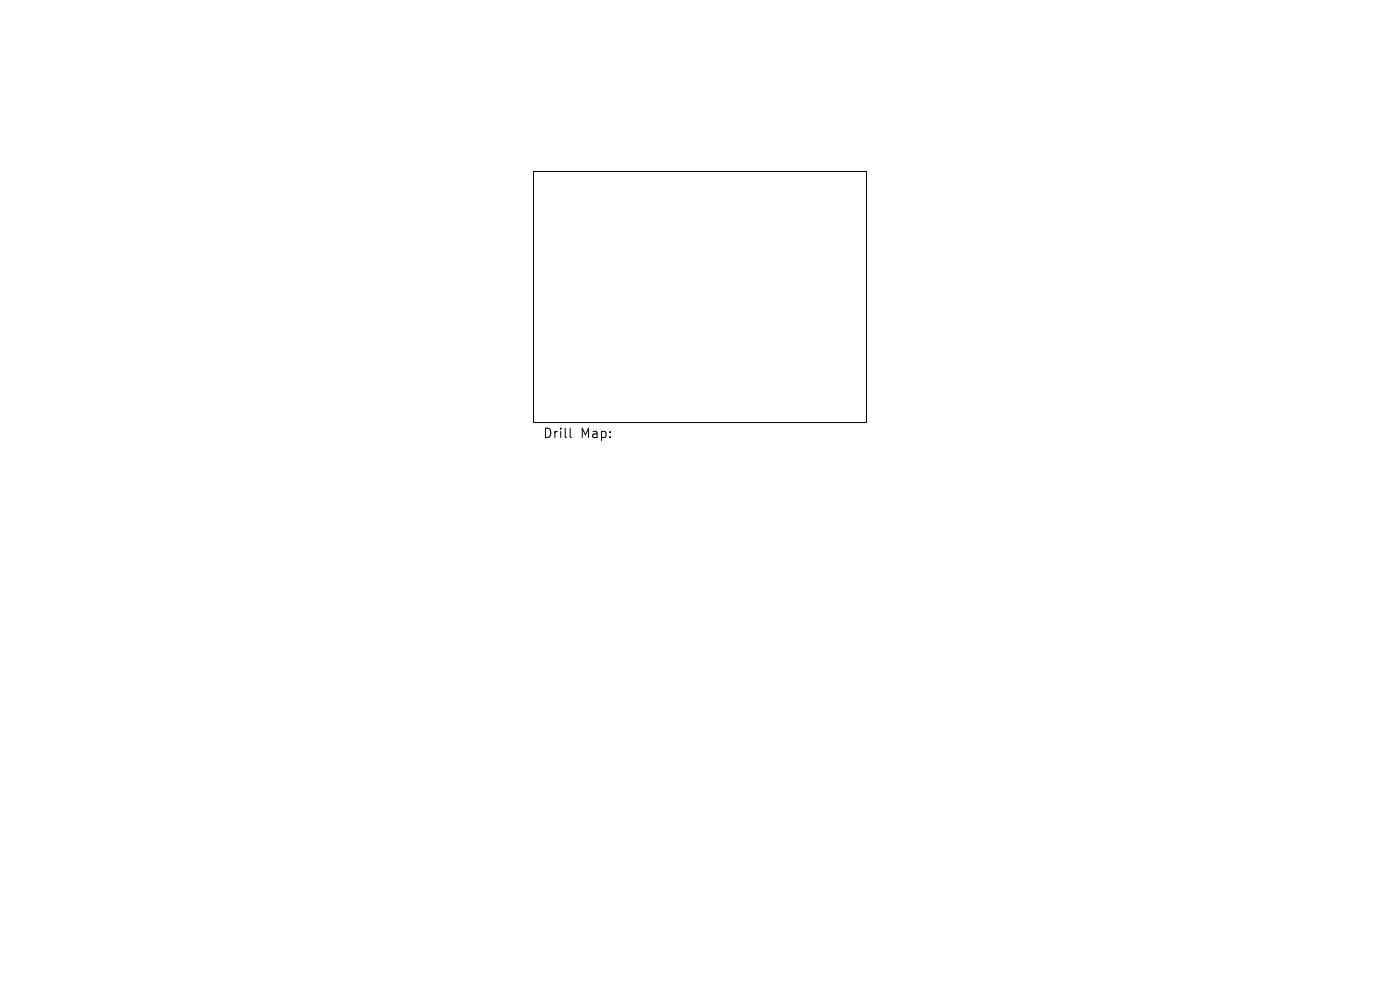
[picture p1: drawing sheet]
<svg xmlns="http://www.w3.org/2000/svg" width="297mm" height="210mm" viewBox="0 0 297 210" stroke-linecap="round" stroke-linejoin="round" font-family="sans-serif">
<defs><g id="words">
<g font-size="2.8">
<text x="115.1" y="93.2">Drill</text>
<text x="123.1" y="93.2">Map:</text>
</g>
</g></defs>
<path d="M113.2 36.4h70.6v53.2h-70.6zM121 90.8v1.7l.2 .3" fill="none" stroke="#000" stroke-width=".21"/>
<use href="#words"/>
</svg>
